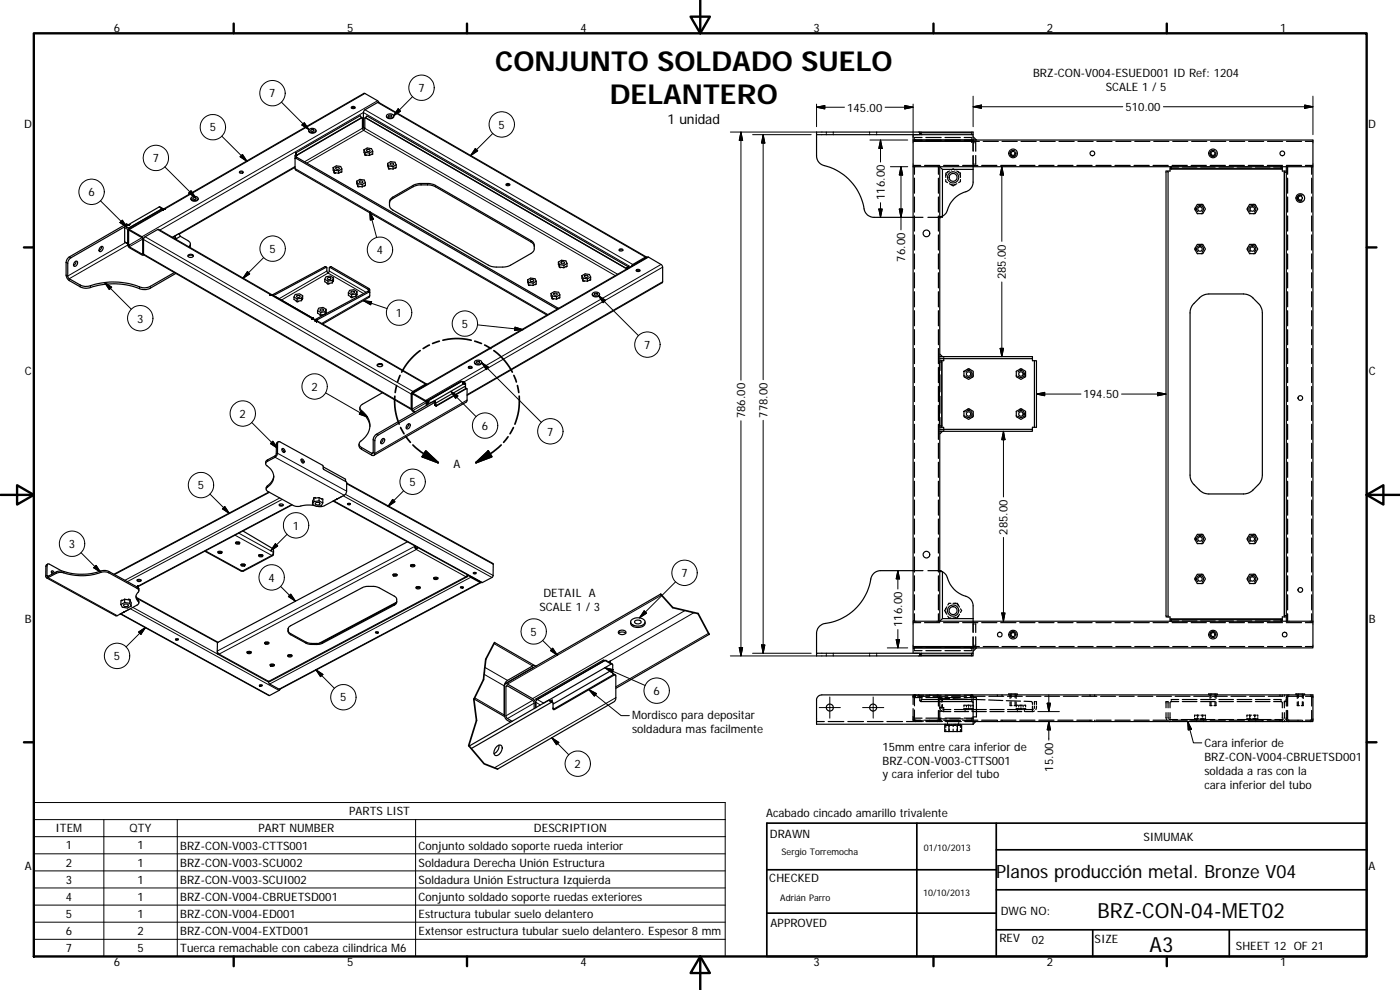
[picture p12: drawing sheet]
<svg xmlns="http://www.w3.org/2000/svg" width="420mm" height="297mm" viewBox="0 0 420 297" stroke-linecap="round" stroke-linejoin="round" font-family="sans-serif">
<defs><g id="words">
<g font-size="8.2">
<text x="148.6" y="21.2">CONJUNTO SOLDADO SUELO</text>
<text x="183" y="31.1">DELANTERO</text>
</g>
<g font-size="6.3">
<text x="329.4" y="275.4">BRZ-CON-04-MET02</text>
<text x="345" y="285.6">A3</text>
</g>
<text font-size="5.5" x="298.9" y="263.4">Planos producción metal. Bronze V04</text>
<text font-size="4.1" x="200.4" y="37.2">1 unidad</text>
<g font-size="3.5">
<text x="34.2" y="9.6">6</text>
<text x="104.2" y="9.6">5</text>
<text x="174.2" y="9.6">4</text>
<text x="244.2" y="9.6">3</text>
<text x="314.2" y="9.6">2</text>
<text x="384.2" y="9.6">1</text>
<text x="310.1" y="23">BRZ-CON-V004-ESUED001 ID Ref: 1204</text>
<text x="80.8" y="29.2">7</text>
<text x="125.6" y="27.6">7</text>
<text x="331.8" y="27.2">SCALE 1 / 5</text>
<text x="254.2" y="33.5">145.00</text>
<text x="337.7" y="33.3">510.00</text>
<text x="7.3" y="38.4">D</text>
<text x="63" y="39.5">5</text>
<text x="149.6" y="38.6">5</text>
<text x="410.6" y="38.4">D</text>
<text x="45.8" y="48.7">7</text>
<text x="26.6" y="58.9">6</text>
<text x="265.5" y="60" transform="rotate(-90 265.5 60)">116.00</text>
<text x="80.9" y="75.9">5</text>
<text x="113.1" y="76.2">4</text>
<text x="271.7" y="78.5" transform="rotate(-90 271.7 78.5)">76.00</text>
<text x="301.9" y="83.8" transform="rotate(-90 301.9 83.8)">285.00</text>
<text x="118.8" y="95.1">1</text>
<text x="41.2" y="96.8">3</text>
<text x="138.6" y="98.4">5</text>
<text x="193.4" y="104.7">7</text>
<text x="7.4" y="112.6">C</text>
<text x="410.8" y="112.6">C</text>
<text x="93.5" y="117.3">2</text>
<text x="325.2" y="119.5">194.50</text>
<text x="71.9" y="125.4">2</text>
<text x="223.6" y="125.5" transform="rotate(-90 223.6 125.5)">786.00</text>
<text x="230.3" y="125.3" transform="rotate(-90 230.3 125.3)">778.00</text>
<text x="144.6" y="129">6</text>
<text x="164.2" y="130.7">7</text>
<text x="136.1" y="140.3">A</text>
<text x="59.4" y="146.8">5</text>
<text x="122.9" y="145.8">5</text>
<text x="87.9" y="158.9">1</text>
<text x="302.4" y="160.4" transform="rotate(-90 302.4 160.4)">285.00</text>
<text x="20.7" y="164.4">3</text>
<text x="204.5" y="173.1">7</text>
<text x="80.6" y="174.5">4</text>
<text x="163.1" y="179">DETAIL A</text>
<text x="161.9" y="183.2">SCALE 1 / 3</text>
<text x="7.4" y="186.9">B</text>
<text x="159.2" y="190.7">5</text>
<text x="270.7" y="188.1" transform="rotate(-90 270.7 188.1)">116.00</text>
<text x="410.8" y="186.9">B</text>
<text x="34.2" y="198">5</text>
<text x="196.1" y="208.5">6</text>
<text x="102.1" y="210.5">5</text>
<text x="189.7" y="215.7">Mordisco para depositar</text>
<text x="189.7" y="219.9">soldadura mas facilmente</text>
<text x="264.8" y="225.2">15mm entre cara inferior de</text>
<text x="361.5" y="224.2">Cara inferior de</text>
<text x="172.5" y="230.4">2</text>
<text x="264.8" y="229.4">BRZ-CON-V003-CTTS001</text>
<text x="264.8" y="233.6">y cara inferior del tubo</text>
<text x="316" y="231.5" transform="rotate(-90 316 231.5)">15.00</text>
<text x="361.5" y="228.4">BRZ-CON-V004-CBRUETSD001</text>
<text x="361.5" y="232.6">soldada a ras con la</text>
<text x="361.5" y="236.7">cara inferior del tubo</text>
<text x="104.8" y="244.6">PARTS LIST</text>
<text x="229.9" y="245.1">Acabado cincado amarillo trivalente</text>
<text x="16.7" y="249.7">ITEM</text>
<text x="38.9" y="249.8">QTY</text>
<text x="77.6" y="249.7">PART NUMBER</text>
<text x="160.2" y="249.8">DESCRIPTION</text>
<text x="231.1" y="251.4">DRAWN</text>
<text x="19.7" y="254.9">1</text>
<text x="41.3" y="254.9">1</text>
<text x="54.1" y="254.9">BRZ-CON-V003-CTTS001</text>
<text x="125.6" y="254.9">Conjunto soldado soporte rueda interior</text>
<text x="343.2" y="252.3">SIMUMAK</text>
<text x="7.4" y="261.1">A</text>
<text x="19.7" y="260">2</text>
<text x="41.3" y="260">1</text>
<text x="54.1" y="260">BRZ-CON-V003-SCU002</text>
<text x="125.6" y="260.2">Soldadura Derecha Unión Estructura</text>
<text x="410.8" y="261.1">A</text>
<text x="19.7" y="265.2">3</text>
<text x="41.3" y="265.1">1</text>
<text x="54.1" y="265.2">BRZ-CON-V003-SCUI002</text>
<text x="125.6" y="265.3">Soldadura Unión Estructura Izquierda</text>
<text x="230.9" y="264.6">CHECKED</text>
<text x="19.7" y="270.3">4</text>
<text x="19.7" y="275.4">5</text>
<text x="41.3" y="270.3">1</text>
<text x="41.3" y="275.4">1</text>
<text x="54.1" y="270.3">BRZ-CON-V004-CBRUETSD001</text>
<text x="54.1" y="275.4">BRZ-CON-V004-ED001</text>
<text x="125.6" y="270.3">Conjunto soldado soporte ruedas exteriores</text>
<text x="125.6" y="275.4">Estructura tubular suelo delantero</text>
<text x="300.3" y="274.5">DWG NO:</text>
<text x="19.7" y="280.6">6</text>
<text x="41.3" y="280.6">2</text>
<text x="54.1" y="280.6">BRZ-CON-V004-EXTD001</text>
<text x="125.6" y="280.6">Extensor estructura tubular suelo delantero. Espesor 8 mm</text>
<text x="231.3" y="278.2">APPROVED</text>
<text x="19.7" y="285.7">7</text>
<text x="41.3" y="285.7">5</text>
<text x="54.1" y="285.7">Tuerca remachable con cabeza cilindrica M6</text>
<text x="299.9" y="282.6">REV</text>
<text x="309.7" y="283.3">02</text>
<text x="328.5" y="283">SIZE</text>
<text x="370.9" y="285.1">SHEET 12 OF 21</text>
<text x="34.2" y="289.9">6</text>
<text x="104.2" y="289.9">5</text>
<text x="174.2" y="289.9">4</text>
<text x="244.2" y="289.9">3</text>
<text x="314.2" y="289.9">2</text>
<text x="384.2" y="289.9">1</text>
</g>
<g font-size="2.7">
<text x="234.5" y="256.6">Sergio Torremocha</text>
<text x="277.3" y="255.2">01/10/2013</text>
<text x="277" y="268.7">10/10/2013</text>
<text x="234.2" y="270.2">Adrián Parro</text>
</g>
</g></defs>
<g fill="none" stroke="#000" stroke-width=".36">
<path d="M92.7 39.1a1.11 1.11 0 0 0 1.1 .9 1.11 1.11 0 0 0 1-.9M92.8 38.8a1.19 1.19 0 0 1 2 .5 1.25 1.25 0 0 1-2.1-.3zM93.3 39a.45 .45 0 0 1 .6-.2 .45 .45 0 0 1 .2 .5 .45 .45 0 0 1-.5 .1 .45 .45 0 0 1-.3-.4zM105.5 32.4l.3-.2 .7 .2M105.5 32.1a.59 .59 0 0 1 .6-.2 .59 .59 0 0 1 .4 .5 .58 .58 0 0 1-.6 .2 .58 .58 0 0 1-.4-.5zM108.4 35.2l.3 .1M108.8 38.5l-.2-3.2-19.5 11.3-.2 .7M109.1 38.3l-.3 .2M109.5 38.6l-.4-.5v-4.7l.4-.5 4.2-2.2 80.3 46.4M109.7 35.3l78.4 45.3M109.7 35.3l-.2 .1v3.2l-.4 .5-.3-.6M109.7 35.3l.4-.5 78.3 45.2"/>
<path d="M109.8 35.2l-.3 .1M113.7 30.8l-.4-.6-4.1-2.2-60.3 34.8M116 34.8a1.13 1.13 0 0 0 1.1 .8 1.13 1.13 0 0 0 1.1-.8M116.1 34.5a1.31 1.31 0 0 1 2.1 .3 1.2 1.2 0 0 1-1.2 .6 1.2 1.2 0 0 1-1-.7zM116.6 34.7a.47 .47 0 0 1 .5-.2 .47 .47 0 0 1 .4 .4 .53 .53 0 0 1-.9-.2zM248 39.6v.3M250.1 39.6v.3M261 39.6v.3M263.1 39.6v.3M276 39.6h-30.9v.8M276 39.6v.8M276 39.8l.7 .6"/>
<path d="M276 39.6h16v.8M57.3 59.6a1.13 1.13 0 0 0 1.1 .8 1.13 1.13 0 0 0 1.1-.8M57.5 59.2a1.17 1.17 0 0 1 1.9 .5 1.27 1.27 0 0 1-2.1-.2zM58 59.4a.48 .48 0 0 1 .5-.2 .48 .48 0 0 1 .3 .5 .47 .47 0 0 1-.5 .2 .47 .47 0 0 1-.3-.5zM71.9 51.5a.56 .56 0 0 1 .6-.2 .56 .56 0 0 1 .4 .5 .57 .57 0 0 1-.6 .2 .57 .57 0 0 1-.4-.5zM71.9 51.8l.5-.2 .6 .2M88.6 47.6l.1-.2 78.5 45.4M88.6 50.2l-34.8 20.1M88.6 47.4l.5-.2 78.5 45.4M88.7 45.9l19.4-11.2 .4 .6-19.4 11.2M88.7 45.9v.4M88.7 45.9l.4 .6"/>
<path d="M88.7 46.3l.4 .2M88.8 46.4l-.2 .4v3.8l.2 .4 75.4 43.5M100 50.3v.8l.3 .8M100 50.3l1-.5 1.2 .2 .4 .7M100 50.3l.3 .8 1.3 .2M100.3 51.9l1.3 .1M100.3 51.1v.8M100.9 50.3a.49 .49 0 0 1 .6-.1 .49 .49 0 0 1 .2 .5 .47 .47 0 0 1-.6 .2 .47 .47 0 0 1-.2-.6zM101.6 51.3v.7M102.6 50.7l-1 .6M102.6 50.7v.9l-1 .4M107 54.4v.7l.4 .9"/>
<path d="M107 54.4l1-.6 1.3 .2 .4 .8M107 54.4l.4 .7 1.3 .3M107.4 56l1.3 .1M107.4 55.1v.9M107.9 54.4h.1a.44 .44 0 0 1 .6-.2 .44 .44 0 0 1 .1 .6 .49 .49 0 0 1-.6 .1 .49 .49 0 0 1-.2-.5zM108.7 55.4v.7M109.2 45v.7l.4 .9M109.2 45l1-.6 1.3 .2 .4 .8M109.2 45l.4 .7 1.3 .2M109.6 46.6l1.3 .1M109.6 45.7v.9M109.7 54.8l-1 .6"/>
<path d="M109.7 54.8v.9l-1 .4M110 45l.1-.1a.48 .48 0 0 1 .6-.1 .48 .48 0 0 1 .3 .5 .55 .55 0 0 1-.6 .2 .55 .55 0 0 1-.4-.5zM110.9 45.9v.8M111.9 45.4l-1 .5M111.9 45.4v.8l-1 .5M116.3 49l.3 1.7M116.3 49l1-.5 1.2 .2 .4 .7M116.3 49l.3 .8 1.4 .2M116.6 50.7h1.4M116.6 49.8v.9M117.1 49.1a.53 .53 0 0 1 .6-.2 .53 .53 0 0 1 .4 .5 .57 .57 0 0 1-.6 .2 .57 .57 0 0 1-.4-.5zM117.4 59.6l6.9-4.2 1.6-.3h2.8l1.3 .2 29.6 17.1 .7 .9-.1 1.9-.8 .9-6.9 3.8-3.6 .2-1.6-.2-29.4-16.9-.8-.6-.2-.8v-1.3z"/>
<path d="M118 50v.7M118.9 49.4l-.9 .6M118.9 49.4v.9l-.9 .4M151.9 55.2a.57 .57 0 0 1 .6-.2 .57 .57 0 0 1 .4 .5 .57 .57 0 0 1-.6 .3 .57 .57 0 0 1-.4-.6zM151.9 55.5l.4-.1 .7 .1M245.1 40.4v6.4a3.2 3.2 0 0 0 3.1 3.1 16.4 16.4 0 0 1 11.4 13.6 3 3 0 0 0 2.7 1.7h14.7M245.1 40.4h46.5M248 40.2v.2M250.1 40.2v.2M261 40.2v.2M263.1 40.2v.2M274 42.4h.2"/>
<path d="M274 42v8M274 49.6h2.3M274 42h.4M274 40.4v1.6M274 50v136.4h8M274 50h8M274.3 42.4h19.6M274.4 42h.1M274.4 42v.4M274.4 41.8v.2h2.3M274.4 42.4h.1M274.4 42v.3h2.3"/>
<path d="M274.4 42h17.2M274.4 50v2.3M274.4 53.4v4.6M274.4 59.1v4.5M274.5 42.2l-.1 .2M274.6 42.1l-.1 .1M274.8 42l-.1 .1M276.4 40.3v-.5h15.2v.6M276.4 40.4h.1M276.7 41.3h-2.3v.2M277.5 49.6h4.5M277.9 42.3h4.6"/>
<path d="M277.9 41.3h4.6M281.6 50v2.3M281.6 53.4v4.6M281.6 59.1v4.5M282 50h104M282 50l.8 .8v14.1M282 50v61.2M282.8 50.8h9.2M283.2 49.6h4.5M283.6 42.3h4.6M283.6 41.3h4.6M283.8 52.4v.8"/>
<path d="M283.8 53.9v.6l.6 .3M284 52.3l-.2 .3M284 51.8l-.2 .4M284.4 51.6l-.2 .3M284.4 51.6l-.2 .1M284.9 55.1l.6 .3M285 51.3l-.6 .3M285.5 55.4h.3M285.5 55.4l.1 .1M286.2 55.4h.4M286.2 55.6h-.4M286.6 51l-.5-.3-.6 .3"/>
<path d="M286.6 55.4l-.2 .1M287.1 51.3l.5 .3M287.2 55.1l-.6 .3M287.6 51.6l.3 .3M287.6 51.6l.3 .1M288 52.3l.2 .3M288 51.8l.2 .4M288.2 53.9v.6l-.5 .3M288.2 52.4v.8M288.9 49.6h4.6M289.4 41.3h2.2v.2M291.2 42l.2 .1"/>
<path d="M291.5 42.2l.1 .1M291.6 42v.4l-.1-.2M291.6 42h-17.1h.2M291.6 42h-.2M291.6 41.8v.5h-2.2M291.6 42h.4M291.6 40.4h.4v1.6M292 42h102v8M292 42.8h.3M292 46.7v7.9a3.2 3.2 0 0 1-2.8 3.1 8.7 8.7 0 0 0-5.2 6.1l-1.2 1.1M292 41l1 1h-1M292 49.2h.3"/>
<path d="M292 42v3.4M292.6 42.8h.2v2.6M292.8 46.7v2.5h-.2M294.6 49.6h4.6M295.1 42.4h4.5M300.3 49.6h4.6M300.7 42.4h4.6M303.3 45.6a.9 .9 0 0 0 .7 1.3 .9 .9 0 0 0 .8-1.3M304.5 45.2a.9 .9 0 0 0-1.4 .8 .9 .9 0 0 0 1.4 .8M306 49.6h4.6M306.4 42.4h4.6M311.8 49.6h4.5"/>
<path d="M312.1 42.4h4.6M317.5 49.6h4.5M317.8 42.4h4.6M323.2 49.6h4.6M323.5 42.4h4.6M328.9 49.6h4.6M329.2 42.4h4.5M334.6 49.6h4.6M334.9 42.4h4.5M340.3 49.6h4.6M340.6 42.4h4.5M346 49.6h4.6"/>
<path d="M346.3 42.4h4.5M349.9 51.3h.7v133.8h-.7zM351.1 50.7a.43 .43 0 0 1 .1 .6 .43 .43 0 0 1-.6 0M351.5 50v.6h33v-.6M351.8 49.6h4.5M351.9 42.4h4.6M353.7 50.1h-2.6v.6h33.7v-.6h-2.6M354.8 50.1h4.4M357.5 49.6h4.5M357.6 42.4h4.6M360.3 50.1h4.4M363.2 49.6h4.6"/>
<path d="M363.3 45.6a.89 .89 0 0 0 .7 1.3 .89 .89 0 0 0 .8-1.3M363.3 42.4h4.6M364.5 45.2a.89 .89 0 0 0-1.4 .8 .89 .89 0 0 0 1.4 .8M365.8 50.1h4.4M368.9 49.6h4.6M369 42.4h4.6M371.3 50.1h4.4M374.6 49.6h4.6M374.7 42.4h4.6M376.8 50.1h4.4M380.3 49.6h4.6M380.4 42.4h4.5"/>
<path d="M384.8 50.7a.43 .43 0 0 0 0 .6 .43 .43 0 0 0 .7 0M385.5 51.7h.5M385.5 51.7v133M386 49.6h4.6M386 50v136.4M386 50h8v136.4M386 51.3h-.5v.4M386.1 42.4h4.5M386.4 50v2.3M386.4 53.4v4.6M386.4 59.1v4.5M390.7 58.7a.9 .9 0 0 0-1.4 .7 .9 .9 0 0 0 1.4 .8"/>
<path d="M391.8 49.6h2.2M391.8 42.4h2.2M393.6 50v2.3M393.6 53.4v4.6M393.6 59.1v4.5M22.5 78.5a.49 .49 0 0 1 .7 0 .49 .49 0 0 1 0 .7 .67 .67 0 0 1-.4 .6 .67 .67 0 0 1-.7-.1zM22.8 78.4l-.2 .7-.5 .6M30.2 74.1a.53 .53 0 0 1 .8 .1 .53 .53 0 0 1-.2 .8 .58 .58 0 0 1-.9 .5 .58 .58 0 0 1 0-1zM30.5 73.9a1.31 1.31 0 0 1-.8 1.3M37.6 67.9l-.2 .3v4.4l1 .6M38.3 73.2l.1 .1M38.4 67.4l-.5-.2-17.1 9.9a2 2 0 0 0-1 1.6v3.8l.3 1 .7 .7 3.3 1.8a4.2 4.2 0 0 0 3.8 0 23 23 0 0 1 14.9 .9l2-.3 8-4.6"/>
<path d="M38.6 68.5l-.2 .2v4.4M38.6 68.5l.2 .2M38.6 68.5l.1 .2M38.7 69.1l4.1 2.4v4.7l-4.1-2.3zM38.8 68.7l-.3 .1M43.1 71.9l-.5-.9-3.8-2.1h-.4l.1 5.1 4.2 2.6 .4-.4M43.1 76.2l.1 .3 80.3 46.4M43.1 71.9l.4-.9 4.1-2.2 80.4 46.4M43.1 71.9v4.3M43.1 76.4l-.2 .1M48.7 62.6l.2 .2M48.7 62.6l-10.1 5.9"/>
<path d="M48.9 62.6l-1-.6-27 15.7-.5 1.1v4.3l.4 .5 3.3 1.9a4.8 4.8 0 0 0 4.5-.2 23.2 23.2 0 0 1 14.2 1h1.4l.9-.4 7.2-4.1M48.9 62.7h.3M48.9 62.8l-10.1 5.9M54.1 70.9l2.3 1.3a1.05 1.05 0 0 1 .7 .8 1.05 1.05 0 0 1-.4 1.1M54.1 70.9l-1.4 .9M54.1 70.9l-.4-.8-2 1.1M56.4 76.9a1.12 1.12 0 0 1 1.6 0M56.5 76.5a.94 .94 0 0 1 1.5 .4 .91 .91 0 0 1-.9 .4 .91 .91 0 0 1-.7-.7zM57.1 73.2l-.1 1M116.9 60.9l.2-.7 .8-.6 6.4-3.7 1.6-.4h2.8l1.3 .2 29.4 16.9 .7 .6 .2 .8M167.6 78.6v.8l.3 .9M167.6 78.6l.9-.5 1.3 .2 .4 .7"/>
<path d="M167.6 78.6l.3 .8 1.3 .2M167.9 79.4v.9M168.4 78.7l.1-.1a.47 .47 0 0 1 .6-.1 .47 .47 0 0 1 .2 .5 .53 .53 0 0 1-.6 .2 .53 .53 0 0 1-.3-.5zM169.2 79.6v.7M170.2 79l-1 .6M170.2 79v.9l-1 .4M185.8 75.1l.6-.2 .5 .2M186 74.7a.58 .58 0 0 1 .6-.1 .58 .58 0 0 1 .3 .6 .58 .58 0 0 1-.6 .2 .58 .58 0 0 1-.4-.6zM188.4 80l-.3 .6M188.4 80v.4M193.8 77.4l-4 2.4M194.1 77.2h-.4l-3.8 2.2-.4 .5"/>
<path d="M274.4 64.8v4.5M274.4 70.5v4.5M274.4 76.2v4.5M281.6 64.8v4.5M281.6 70.5v4.5M281.6 76.2v4.5M281.7 65.2h-3.2M282 65.2h.1M282 65.2l.8-.3zM282 65.2h-.1M282.1 65.2h-.1M282.1 65.2h.1"/>
<path d="M282.2 65.1h.1M282.7 64.9l-.5 .2M282.8 64.9h.1M358.7 62.4v.2M358.7 62.8v.3M358.7 74.3v.3M358.7 74.8v.3M359.3 73.3h1.7l.8 1.4-.8 1.4h-1.7l-.8-1.4zM359.3 61.3h1.7l.8 1.4-.8 1.4h-1.7l-.8-1.4zM359.5 75.6a1.05 1.05 0 0 1-.1-1.6 1.05 1.05 0 0 1 1.5 0 1.05 1.05 0 0 1-.1 1.6M359.5 63.6a1.05 1.05 0 0 1-.1-1.6 1.05 1.05 0 0 1 1.5 0 1.05 1.05 0 0 1-.1 1.6M360.5 73.3l.2 .1"/>
<path d="M360.5 61.3l.2 .1M360.7 76l-.2 .1M360.7 64l-.2 .1M361 73.6l.2 .1M361 61.6l.2 .1M361.2 75.8l-.2 .1M361.2 63.8l-.2 .1M374.4 74.3v.3M374.4 74.8v.3M374.4 62.4v.2M374.4 62.8v.3M375 61.3h1.6l.9 1.4-.9 1.4h-1.6l-.8-1.4z"/>
<path d="M375 73.3h1.6l.9 1.4-.9 1.4h-1.6l-.8-1.4zM375.2 75.6a1.05 1.05 0 0 1-.1-1.6 1.05 1.05 0 0 1 1.5 0 1.05 1.05 0 0 1-.1 1.6M375.2 63.6a1.05 1.05 0 0 1-.1-1.6 1.05 1.05 0 0 1 1.5 0 1.05 1.05 0 0 1-.1 1.6M376.2 73.3l.3 .1M376.2 61.3l.3 .1M376.5 76l-.3 .1M376.5 64l-.3 .1M376.6 73.6l.3 .1M376.6 61.6l.3 .1M376.9 75.8l-.3 .1M376.9 63.8l-.3 .1M386.4 64.8v4.5"/>
<path d="M386.4 70.5v4.5M386.4 76.2v4.5M393.6 64.8v4.5M393.6 70.5v4.5M393.6 76.2v4.5M82.4 88.9l.2 .1M88.2 89.1l.4-.7 1.3-.2 .9 .5-.3 .8M88.2 89.1v.8l1 .7M88.2 89.1l1 .6M89 88.8a.48 .48 0 0 1 .6-.2 .48 .48 0 0 1 .3 .6 .54 .54 0 0 1-.6 .1 .54 .54 0 0 1-.3-.5zM89.2 89.7v.9M90.5 89.5l-1.3 .2"/>
<path d="M90.5 89.5v.7M90.5 90.2l-1.3 .4M90.7 89.7v.1M90.7 89.8l-.2 .4M90.8 88.7l-.1 1.1M93.7 95.4l.3 .1M93.9 95.5h.1M94 95.5l.1 .2M95.3 93.2l.3-.7 1.4-.3 .9 .6-.4 .7M95.3 93.2v.8l1 .6M95.3 93.2l1 .5M96.1 92.9a.53 .53 0 0 1 .6-.2 .53 .53 0 0 1 .4 .5 .55 .55 0 0 1-.6 .1 .55 .55 0 0 1-.4-.4z"/>
<path d="M96.3 93.7v.9M97.5 83.8v.7l.9 .7M97.5 83.8l.9 .5M97.5 83.8l.3-.8 1.3-.2 1 .6-.4 .7M97.5 93.5l-1.2 .2M97.5 93.5v.8M97.5 94.3l-1.2 .3M97.8 93.8v.1M97.8 93.9l-.3 .4M97.9 92.8l-.1 1.1M98 80.2l-.5-.2-16 8.4M98.4 83.4a.46 .46 0 0 1 .6-.2 .46 .46 0 0 1 .2 .6 .47 .47 0 0 1-.6 .1 .47 .47 0 0 1-.2-.5z"/>
<path d="M98.4 84.3v.9M98.9 80.2l.5-.2 11.3 6.6 .3 .4v1.8l-.2 .4-14 8M99.7 84.9l-1.3 .3M99.7 84.1l-1.3 .2M99.7 84.1v.8M100 84.4v.1M100 84.5l-.3 .4M100.1 83.4l-.1 1.1M104.6 87.9v.7l.9 .7M104.6 87.9l.9 .5M104.6 87.9l.3-.8 1.3-.2 1 .6-.4 .7M105.4 87.4a.46 .46 0 0 1 .7-.1 .46 .46 0 0 1 .1 .6 .46 .46 0 0 1-.6 .1 .46 .46 0 0 1-.2-.6z"/>
<path d="M105.5 88.4v.9M106.8 88.9l-1.3 .4M106.8 88.2l-1.3 .2M106.8 88.2v.7M107 88.5h.1M107.1 88.5l-.3 .4M107.2 87.5l-.1 1M110.6 87.4l-.2-.6-11.4-6.6-.2 1.2-.3 .5-.4-.6-.1-1.1-15.9 8.5M110.9 87.6l-.5-.2-15.9 8.5M111 87.8l-.3-.2-15.8 8.5 .1 .1M158.3 84l.4 1.6M158.3 84l1-.6 1.3 .2 .3 .8"/>
<path d="M158.3 84l.4 .7 1.3 .2M158.7 85.6l1.3 .1M158.7 84.7v.9M159.2 83.9a.5 .5 0 0 1 .6-.1 .5 .5 0 0 1 .3 .6 .48 .48 0 0 1-.7 .2 .48 .48 0 0 1-.2-.7zM160 84.9v.8M160.9 84.4l-.9 .5M160.9 84.4v.9l-.9 .4M165.4 88.1v.7l.3 .9M165.4 88.1l1-.6 1.2 .2 .4 .8M165.4 88.1l.3 .7 1.3 .2M165.7 89.7l1.3 .1M165.7 88.8v.9"/>
<path d="M166.2 88.1a.5 .5 0 0 1 .6-.2 .5 .5 0 0 1 .3 .5 .53 .53 0 0 1-.5 .2 .53 .53 0 0 1-.4-.5zM167 89v.8M167.9 80.3h1.3M168 88.5l-1 .5M168 88.5v.8l-1 .5M174.6 82.7v.8l.4 .8M174.6 82.7l1-.5 1.3 .2 .4 .7M174.6 82.7l.4 .8 1.3 .2M175 84.3l1.3 .1M175 83.5v.8M175.5 82.7a.49 .49 0 0 1 .6-.1 .49 .49 0 0 1 .3 .5 .47 .47 0 0 1-.6 .2 .47 .47 0 0 1-.3-.6zM176.3 83.7v.7"/>
<path d="M177.3 83.1l-1 .6M177.3 83.1v.9l-1 .4M177.8 88.3a1.12 1.12 0 0 0 1 .8 1.12 1.12 0 0 0 1.1-.8M177.9 87.9a1.15 1.15 0 0 1 2 .5 1.23 1.23 0 0 1-2.1-.2zM178.4 88.1a.46 .46 0 0 1 .5-.1 .46 .46 0 0 1 .3 .4 .45 .45 0 0 1-.5 .2 .45 .45 0 0 1-.3-.5zM188.1 80.6l.1 .1M188.4 80.4l.1 .1M188.4 80.4l-.3 .2M191 81a.56 .56 0 0 1 .6-.2 .56 .56 0 0 1 .4 .5 .58 .58 0 0 1-.6 .2 .58 .58 0 0 1-.4-.5zM191 81.3l.5-.2 .5 .2M274.4 81.8v4.6M274.4 87.5v4.6"/>
<path d="M274.4 93.2v4.6M274.4 98.9v4.5M281.6 81.8v4.6M281.6 87.5v4.6M281.6 93.2v4.6M281.6 98.9v4.5M360 89.4l1.5-1 1.3-.2 11.3 .1 1.2 .5 .7 .6 2 2 .7 1.6 .2 49.6-.3 1.3-.6 1.2-2.3 2.2-1.6 .8-11.3 .1-1.3-.2-1.2-.7-2.3-2.2-.8-1.7v-50l.5-1.7zM386.4 81.8v4.6M386.4 87.5v4.6M386.4 93.2v4.6M386.4 98.9v4.5M393.6 81.8v4.6"/>
<path d="M393.6 87.5v4.6M393.6 93.2v4.6M393.6 98.9v4.5M113.2 109.7a1.08 1.08 0 0 1 1.6 0M113.3 109.3a.78 .78 0 0 1 .9-.3 .78 .78 0 0 1 .5 .8 .78 .78 0 0 1-.9 .3 .78 .78 0 0 1-.5-.8zM123.5 118.3v4.5l.3 .5 .6 .4M123.5 118.3v4.3M123.5 118.3l.3-.4 3.9 2.3 .5 .8M123.6 118l70.7-40.9 4.3 2.4 .3 .7-.2 4.6-58.5 33.8M127.8 115.5l-4 2.4M128.3 115.3h-.6l-3.8 2.2-.4 .8M138.5 114.4l1.1 .6"/>
<path d="M138.5 114.4h-.2l-10.1 5.8 .1 .2M138.5 114.4l-10.1 5.9M139.1 114.7l.3-.2v.3M140.1 116.6l-.4-.2-.1-1.4-26.6 15.3a2.03 2.03 0 0 0-1 1.7l-.1 4.1-3.4-1.8a1.03 1.03 0 0 1-.7-.9 1.03 1.03 0 0 1 .5-1 5.4 5.4 0 0 0 0-9.4 1 1 0 0 1 .4-1.7l6.1-3.5M140.6 110.4l.4-.2 .6 .2M140.6 110.1a.52 .52 0 0 1 .7-.3 .52 .52 0 0 1 .3 .7 .58 .58 0 0 1-.6 .1 .58 .58 0 0 1-.4-.5zM142.4 108.7a1.13 1.13 0 0 0 1.1 .8 1.13 1.13 0 0 0 1.1-.8M142.6 108.3a1.15 1.15 0 0 1 1.9 .5 1.28 1.28 0 0 1-2.1-.2zM143.1 108.5a.45 .45 0 0 1 .5-.2 .45 .45 0 0 1 .3 .5 .45 .45 0 0 1-.6 .2 .45 .45 0 0 1-.2-.5zM274.4 104.6v4.5M274.4 110.3v4.5M274.4 116v4.5"/>
<path d="M281.6 104.6v4.5M281.6 110.3v4.5M281.6 116v4.5M282 107h27.8v.6h-27.8M282 106.2l.8 .8M282 112.5v5.1M282 118.9v5.1M282 108.2h.6v.4M282.6 108.6h-.7v19.2h.7M282.6 108.6v19.2M283.2 107.4v.2a.42 .42 0 0 1 0 .6 .42 .42 0 0 1-.6 0M283.2 107v.2"/>
<path d="M289.3 112.6l.1 .2M289.3 111.4l1.4-.8 1.4 .8v1.6l-1.4 .8-1.4-.8zM289.5 113l.2 .2M289.8 111.6a1.06 1.06 0 0 1 1.6-.2 1.06 1.06 0 0 1 0 1.6 1.06 1.06 0 0 1-1.6-.2M290.3 110.8h.3M290.8 110.8h.3M291.8 113v.2M292.1 112.6l-.1 .2M305 112.6l.1 .2M305 111.4l1.4-.8 1.4 .8v1.6l-1.4 .8-1.4-.8zM305.2 113l.2 .2M305.6 111.6a1.04 1.04 0 0 1 1.5-.2 1.04 1.04 0 0 1 0 1.6 1.04 1.04 0 0 1-1.5-.2"/>
<path d="M306 110.8h.3M306.5 110.8h.3M307.5 113l-.1 .2M307.8 112.6l-.1 .2M309.8 107.6a.43 .43 0 0 0 0 .6 .43 .43 0 0 0 .6 0M310.4 108.2h.7v20h-.7zM386.4 104.6v4.5M386.4 110.3v4.5M386.4 116v4.5M393.6 104.6v4.5M393.6 110.3v4.5M393.6 116v4.5"/>
<path d="M83.6 132.5l-.6 .6-.2 3.5-2.7 1.5-.3 .3-.1 .7M84.6 134.7l.5 .6v.5M84.6 134.7a.62 .62 0 0 1 .8 .3 .62 .62 0 0 1-.2 .8 .88 .88 0 0 1-.6-1.1zM90.3 137.9l.5 .5 .1 .5M90.5 137.7a.67 .67 0 0 1 .7 .4 .67 .67 0 0 1-.2 .8 .84 .84 0 0 1-.5-1.2zM108 122.3l.3 1.3a6.3 6.3 0 0 1 2.7 4.4M114.7 131.7a.48 .48 0 0 1 .7 0 .48 .48 0 0 1 0 .7 .66 .66 0 0 1-.4 .6 .66 .66 0 0 1-.8-.1zM115 131.6a1.31 1.31 0 0 1-.8 1.3M122.3 127.3a.5 .5 0 0 1 .8 0 .5 .5 0 0 1 0 .7 .66 .66 0 0 1-.5 .6 .66 .66 0 0 1-.7-.2l.1-.5zM122.6 127.1l-.1 .8-.6 .5M127.9 121.7l-.2-1.3-3.9-2.1-.1 4.4 .2 .5 .7 .4M128.2 120.2l.2 .1"/>
<path d="M128.4 120.3l-.2 .3v.9M130 120.4l.7 .3M130.4 120.5l.3-.1v.3M130.8 121.7l-.2-1-17.3 10-.8 1.3v4a.59 .59 0 0 1-.3 .6 .59 .59 0 0 1-.7 0l-3.4-2.1-.4-1.3M130.8 121.7l.2 .1 8.9-5.2 .3 .1v3.5l-.3 .5-27.7 15.9M130.8 121.5l.1 .2M130.8 121.7h.1M130.8 121l8.7-5 .3 .6-8.9 5.1M274.4 121.6v4.6M274.4 127.3v4.5M274.4 133v4.5M274.4 138.7v4.5"/>
<path d="M281.6 121.6v4.6M281.6 127.3v4.5M281.6 133v4.5M281.6 138.7v4.5M282 125.2v61.2M282 128.8h27.8M282.6 128.2a.42 .42 0 0 1 .6 0 .42 .42 0 0 1 0 .6v.2M282.6 127.8v.4h-.6M282.8 129.4l-.8 .8M283.2 129.2v.2M289.3 124.6l.1 .2M289.3 123.4l1.4-.8 1.4 .8v1.6l-1.4 .8-1.4-.8z"/>
<path d="M289.5 125l.2 .2M289.8 123.6a1.06 1.06 0 0 1 1.6-.2 1.06 1.06 0 0 1 0 1.6 1.06 1.06 0 0 1-1.6-.2M290.3 122.8h.3M290.8 122.8h.3M291.8 125v.2M292.1 124.6l-.1 .2M305 124.6l.1 .2M305 123.4l1.4-.8 1.4 .8v1.6l-1.4 .8-1.4-.8zM305.2 125l.2 .2M305.6 123.6a1.05 1.05 0 0 1 1.5-.2 1.05 1.05 0 0 1 0 1.6 1.05 1.05 0 0 1-1.5-.2M306 122.8h.3M306.5 122.8h.3"/>
<path d="M307.5 125l-.1 .2M307.8 124.6l-.1 .2M309.8 128.8v.6h-27.8M310.4 128.2a.43 .43 0 0 0-.6 0 .43 .43 0 0 0 0 .6M386.4 121.6v4.6M386.4 127.3v4.5M386.4 133v4.5M386.4 138.7v4.5M393.6 121.6v4.6M393.6 127.3v4.5M393.6 133v4.5M393.6 138.7v4.5"/>
<path d="M72.9 159.3l9.1 5.4 .1 1.7-.6 .2 .6-.9M80.7 147.6l-46.5 24.7M82.2 142.9a5.6 5.6 0 0 1-2.3 3.3v.6M83.8 151.4l.5 .3 .7-.3M83.8 151.4a.67 .67 0 0 1 1.2 .3h-.1a.6 .6 0 0 1-.7 .2 .6 .6 0 0 1-.4-.5zM87.7 151.5l-46.5 24.6M94.2 149.4v1.1M94.2 149.4l-.4 .9v1M94.5 151.7l-2.4-.2-2.4 .5-1.2-.2-8.1-4.3a.7 .7 0 0 1-.5-.6 .7 .7 0 0 1 .4-.7 3.6 3.6 0 0 0 1.9-3.3 3.6 3.6 0 0 0-2.1-3.2 .72 .72 0 0 1-.4-.7 .72 .72 0 0 1 .6-.6l2.3-1.2 .5-.6 .2-3.7 .6-.4 12.9 7.1 .3 1.2 6.8 3.8 .1 3-.5 .9-6.4 3.3-.8 .2-1.1-.1M94.6 151l.2-.1a.75 .75 0 0 1 1.2 .4 .8 .8 0 0 1-1.4-.3zM95.7 150.3l1.2 .6M95.7 150.3l-1.5 .2-.4 .8"/>
<path d="M95.8 149.3l-.1 1M95.8 149.3l1.1 .5v1.1M95.8 149.3l-1.6 .1M96.9 150.9l-.5 .8-1.5 .2-1.1-.6M97 140.1l6.5 3.6 .2 .7M104 144.9l43.9 24.2v3.9l-3.3 1.8-44.6-24.5M104.3 151.1h.8M104.3 151.1a.41 .41 0 0 1 .5-.1 .41 .41 0 0 1 .3 .4 .45 .45 0 0 1-.8-.3zM274.4 144.4v4.5M274.4 150v4.6M274.4 155.7v4.6M281.6 144.4v4.5"/>
<path d="M281.6 150v4.6M281.6 155.7v4.6M386.4 144.4v4.5M386.4 150v4.6M386.4 155.7v4.6M393.6 144.4v4.5M393.6 150v4.6M393.6 155.7v4.6M14.4 169.2l-.6 .6 .1 3.5 .4 .1 2.8-1.5a4.5 4.5 0 0 1 3.4 .4 19.2 19.2 0 0 0 10.6-.7l1.6 .3 8.4 4.6a.78 .78 0 0 1 .6 .7 .78 .78 0 0 1-.5 .8 1.85 1.85 0 0 0 .4 2.7v.5l-.5 .4-6.2 3.2-20.9-11.4M15.4 171.5l.5 .6M16.3 171.9a.49 .49 0 0 0-.3-.5 .49 .49 0 0 0-.6 .2l.3 .7M18.6 171.3l-3.9-2.1-.4 .1-.2 3.6 3-1.4a4.5 4.5 0 0 1 3.4 .4 19.3 19.3 0 0 0 10.7-.7l1.2 .1 8.7 4.8 .6 .6v.5"/>
<path d="M37.4 179.8v1M37.4 179.8l1.6 .1M37.4 179.8l-1.1 .4v1.2M39 179.9l-.1 1.1M39 179.9l.4 1v1M40.8 178.8l.8 1.5 .1 .6M40.9 179.3l24.5 13.4M41.2 174l.5 .3 .6-.2M41.2 174l.3-.1a.5 .5 0 0 1 .5-.1 .5 .5 0 0 1 .3 .6 .62 .62 0 0 1-.7 .1 .62 .62 0 0 1-.4-.5zM41.4 176l.2 .5-.2-.5M61.5 165.4l10.9 6h.7l8.8-4.7M65.4 165.6l.1-.1a.61 .61 0 0 1 .7-.2 .61 .61 0 0 1 .4 .6l-.3 .2a.59 .59 0 0 1-.9-.5z"/>
<path d="M65.4 165.6l.6 .2 .6-.2M65.6 165.4l.4 .3 .4-.2M70.7 162.8l.5 .2 .7-.2M70.8 162.7a.62 .62 0 0 1 .7-.2 .62 .62 0 0 1 .4 .6l-.1 .1a.57 .57 0 0 1-.7 .2 .57 .57 0 0 1-.3-.7zM70.9 162.6l.4 .2 .4-.2M72.4 169.4l.5 .2 .6-.2M72.4 169.3a.62 .62 0 0 1 .7-.2 .62 .62 0 0 1 .4 .6l-.1 .1a.56 .56 0 0 1-.7 .2 .56 .56 0 0 1-.3-.7zM72.5 169.2l.5 .3 .4-.2M77.6 166.6l.1-.1a.62 .62 0 0 1 .7-.2 .62 .62 0 0 1 .4 .6l-.1 .1a.73 .73 0 0 1-1.1-.4zM77.6 166.6l.6 .2 .7-.2M77.8 166.4l.5 .2 .4-.1M82.1 165.5h.1"/>
<path d="M118 172.4l.5 .2 .6-.2M118 172.3a.62 .62 0 0 1 .7-.2 .62 .62 0 0 1 .4 .6l-.1 .1a.55 .55 0 0 1-.7 .2 .55 .55 0 0 1-.3-.7zM118.1 172.3l.4 .2 .5-.2M122.3 162.6l-56.9 30.1M123.2 169.6l.1-.1a.62 .62 0 0 1 .7-.2 .62 .62 0 0 1 .4 .6l-.1 .1a.65 .65 0 0 1-1.1-.4zM123.3 169.6l.6 .2 .5-.2M123.5 169.4l.4 .2 .4-.1M124.4 163.7l.1 .6 .4 .6v-.4M124.7 163.9l.2 .6M124.9 176.2a.66 .66 0 0 1 .7-.2 .66 .66 0 0 1 .5 .6h-.2a.65 .65 0 0 1-1-.4zM124.9 176.2l.6 .2 .6-.2M125.1 176.1l.4 .2 .4-.2"/>
<path d="M125.2 164.1l-.3 .4M125.4 164.3l-.5 .6M130.2 173.4l.1-.1a.6 .6 0 0 1 .7-.2 .6 .6 0 0 1 .3 .6l-.1 .1a.64 .64 0 0 1-1-.4zM130.2 173.4l.6 .2 .6-.2M130.4 173.2l.4 .2 .4-.1M138.2 176.1h.8M138.2 176.1a.38 .38 0 0 1 .5-.1 .38 .38 0 0 1 .2 .4 .39 .39 0 0 1-.4 .1 .39 .39 0 0 1-.3-.4zM140.2 173.1l-59.3 31.4h-.6l-14.9-8.2M140.3 172.5l-.5 .5h.5v-.5M141 172.8l.3 .4 2.9 1.6 .2-.1M141.2 172.9l3 1.7M142.1 171.9h.8"/>
<path d="M142.1 171.9a.41 .41 0 0 1 .5-.2 .41 .41 0 0 1 .2 .4 .43 .43 0 0 1-.4 .1 .43 .43 0 0 1-.3-.3zM144.3 174.8l-60.4 32-3.1-1.7-.2-.6M198.3 178.2l-46.7 27M274.4 161.4v4.5M274.4 167.1v4.5M274.4 172.8v4.5M274.4 178.5v4.5M277 171.2h-12.7a3.2 3.2 0 0 0-3.1 3.5 16.3 16.3 0 0 1-14.3 12.6 3.1 3.1 0 0 0-1.8 2.7v6M278.5 171.2h3.2M281.6 161.4v4.5M281.6 167.1v4.5M281.6 172.8v4.5"/>
<path d="M281.6 178.5v4.5M281.9 171.2l.1 .1M282.1 171.3h.1M282 171.3l.8 .2zM282 171.3h.1M282.2 171.3h.1M282.2 171.3l.6 .2M282.8 171.5h.1M282.8 171.5a4.2 4.2 0 0 1 2 3.2 8.7 8.7 0 0 0 5.8 4.5 2.98 2.98 0 0 1 1.4 2.6v8M282.8 171.5v14.1M358.7 161.4v.2M358.7 161.8v.3"/>
<path d="M358.7 173.4v.2M358.7 173.8v.3M359.3 172.3h1.7l.8 1.4-.8 1.4h-1.7l-.8-1.4zM359.3 160.3h1.7l.8 1.4-.8 1.4h-1.7l-.8-1.4zM359.5 174.6a1.05 1.05 0 0 1-.1-1.6 1.05 1.05 0 0 1 1.5 0 1.05 1.05 0 0 1-.1 1.6M359.5 162.6a1.04 1.04 0 0 1-.1-1.6 1.04 1.04 0 0 1 1.5 0 1.04 1.04 0 0 1-.1 1.6M360.5 172.3l.2 .1M360.5 160.3l.2 .1M360.7 175l-.2 .1M360.7 163l-.2 .1M361 172.6l.2 .1M361 160.5l.2 .2"/>
<path d="M361.2 174.8l-.2 .1M361.2 162.8l-.2 .1M374.4 161.4v.2M374.4 161.8v.3M374.4 173.4v.2M374.4 173.8v.3M375 172.3h1.6l.9 1.4-.9 1.4h-1.6l-.8-1.4zM375 160.3h1.6l.9 1.4-.9 1.4h-1.6l-.8-1.4zM375.2 174.6a1.05 1.05 0 0 1-.1-1.6 1.05 1.05 0 0 1 1.5 0 1.05 1.05 0 0 1-.1 1.6M375.2 162.6a1.04 1.04 0 0 1-.1-1.6 1.04 1.04 0 0 1 1.5 0 1.04 1.04 0 0 1-.1 1.6M376.2 172.3l.3 .1M376.2 160.3l.3 .1"/>
<path d="M376.5 175l-.3 .1M376.5 163l-.3 .1M376.6 172.6l.3 .1M376.6 160.5l.3 .2M376.9 174.8l-.3 .1M376.9 162.8l-.3 .1M386.4 161.4v4.5M386.4 167.1v4.5M386.4 172.8v4.5M386.4 178.5v4.5M393.6 161.4v4.5M393.6 167.1v4.5"/>
<path d="M393.6 172.8v4.5M393.6 178.5v4.5M36.1 184.2l44.6 24.5 3-1.5 .4-.4M36.3 181.4l.4 .8 1.5 .2 1.2-.5M37.2 181.4l.1-.1a.69 .69 0 0 1 .7-.1 .69 .69 0 0 1 .5 .6 .75 .75 0 0 1-.8 .2 .75 .75 0 0 1-.5-.6zM37.4 180.8l1.5 .2 .5 .9M37.4 180.8l-1.1 .6M38.7 182.8l-2.8 1.5M52.7 191.8h.8M52.8 191.7a.42 .42 0 0 1 .4-.1 .42 .42 0 0 1 .3 .4h-.1a.36 .36 0 0 1-.5 .1 .36 .36 0 0 1-.1-.4zM65.4 192.7l-.2 2.6 .6 1-.5-.1-.1-.7M74.2 195.6a.66 .66 0 0 1 .7-.2 .66 .66 0 0 1 .4 .6 .68 .68 0 0 1-.7 .2 .68 .68 0 0 1-.4-.6z"/>
<path d="M74.2 195.6l.6 .2 .5-.2M74.3 195.5l.3 .2 .6-.2M79.5 192.8l.6 .2 .6-.2-.6 .2zM79.6 192.7a.62 .62 0 0 1 .7-.1 .62 .62 0 0 1 .3 .6h-.1a.55 .55 0 0 1-.7 .2 .55 .55 0 0 1-.2-.7zM79.7 192.7l.4 .2 .4-.2M81.1 199.4a.67 .67 0 0 1 .7-.2 .67 .67 0 0 1 .5 .6 .7 .7 0 0 1-1.2-.4zM81.1 199.4l.4 .2 .8-.2M81.3 199.3l.2 .2 .6-.2M86.4 196.6a.64 .64 0 0 1 .7-.2 .64 .64 0 0 1 .5 .6 .7 .7 0 0 1-1.2-.4zM86.4 196.6l.6 .2 .6-.2-.6 .2zM86.5 188.6v1.1l.5 .6 5 2.8 1.2 .3 2.8-.1 22.3-11.7 .7-.6 .1-1.3-.7-.8-4.9-2.7-1.5-.3-2.7 .2-22.1 11.6-.5 .5-.2 .5M86.6 196.5l.3 .2 .5-.2"/>
<path d="M112.7 189.7l.1-.1a.38 .38 0 0 1 .4-.1 .38 .38 0 0 1 .2 .4h-.6zM112.7 189.7h.8M118.9 180.7l-23.1 12.3M119.1 180.4l-.7 .9-22.1 11.6-2.7 .2-1.8-.4-4.8-2.7-.5-.8M148.4 192.8l12.1 6.9M160.7 200l-.3-.3-.6 .1-7.5 4.4a2.11 2.11 0 0 0-.9 1.6v8.7M161 199.8l-.3 .1M181.5 198.2l.4-.1 1.9 1.1M181.5 198.2l-20.2 11.7M181.5 198.2l-.4-.1-20.3 11.6 .2 .4M182.7 198.6l.5-.3v.6M185.6 190l1-.4 .7 .1 .5 .3"/>
<path d="M185.7 189.4a1.38 1.38 0 0 1 2.2 .4 1.31 1.31 0 0 1-2.3-.1zM189.3 186.6a1.93 1.93 0 0 0 2.7 1.6 1.53 1.53 0 0 0 1.6-1.6M189.4 186.1a2.79 2.79 0 0 1 4.2 .4 2 2 0 0 1-2.8 1.3 1.26 1.26 0 0 1-1.4-1.7zM190.6 186.2l.2-.1a.96 .96 0 0 1 1.6 .8 1.15 1.15 0 0 1-2-.4zM212.8 190.3l-28 16.2M248 196v.3M248 196.5v.3M250.1 196v.3M250.1 196.5v.3M261 196v.3M261 196.5v.3M263.1 196v.3"/>
<path d="M263.1 196.5v.3M274 194h.2M274 186.4v8M274 186.8h2.3M274.3 194h.1M274.4 194.2h2.3M274.4 194.4v.3M274.4 194.9v.3h2.3M274.4 194.4h-.4v1.6M274.4 194.4h17.2h-.2M274.4 194.4h17.2M274.4 184.1v2.3"/>
<path d="M277.5 186.8h4.5M277.9 194.2h4.6M277.9 195.2h4.6M281.6 184.1v2.3M282 186.4h104M283.2 186.8h4.5M283.6 194.2h4.6M283.6 195.2h4.6M283.6 183v.4M283.7 183.6l.1 .2M283.8 182.6v.4M283.8 183.4v.4"/>
<path d="M283.8 183.8l.4 .5M283.8 182.6l-.1 .2M284.2 182.1l-.4 .5M284.4 184.9l.4 .5h.6M285.4 181h-.6l-.4 .5M286 181h.9M286 185.4h.9M286.6 181l.4 .2M287 185.2l-.4 .2M287.1 181l.3 .2M287.3 181.4l.3 .2M287.4 185.2l-.3 .2"/>
<path d="M287.5 181.4l.5 .7M287.6 184.8l-.3 .2M288 184.3l-.5 .7M288.3 182.7l.3 .5-.3 .6M288.9 186.8h4.6M289.4 194.2h2.2M291.4 194.3l-.2 .1M291.6 194.1l-.1 .1M291.6 194.3v.1M291.6 194h2.3M291.6 194.2h.1M291.6 194.4v.3"/>
<path d="M291.6 194.9v.3h-2.2M291.6 196v.6h-15.2v-.6M291.6 194l-.1 .2M291.6 194h-17.2v.4M291.6 196h-46.5v.8h30.9v-.8v.6l.7-.6M291.6 194v.4M291.6 194.4h.4M292 194.4h1l-1 1M292 187.2h.3M292 185.6h-9.2l-.8 .8M292 191.1v3.3M292 193.6h.3"/>
<path d="M292 196v.8h-16M292 194.4v1.6h-.4M292.6 187.2h.2v2.6M292.8 191.1v2.5h-.2M294.6 186.8h4.6M295.1 194h4.5M300.3 186.8h4.6M300.7 194h4.6M304.5 189.6a.9 .9 0 0 0-1.4 .8 .9 .9 0 0 0 1.4 .8M304.8 190.8a.9 .9 0 0 0-.8-1.3 .9 .9 0 0 0-.7 1.3M306 186.8h4.6M306.4 194h4.6"/>
<path d="M311.8 186.8h4.5M312.1 194h4.6M317.5 186.8h4.5M317.8 194h4.6M323.2 186.8h4.6M323.5 194h4.6M328.9 186.8h4.6M329.2 194h4.5M334.6 186.8h4.6M334.9 194h4.5M340.3 186.8h4.6M340.6 194h4.5"/>
<path d="M346 186.8h4.6M346.3 194h4.5M350.6 185.1a.43 .43 0 0 1 .6 0 .43 .43 0 0 1-.1 .6M351.5 186.4v-.6h33v.6M351.8 186.8h4.5M351.9 194h4.6M353.7 186.3h-2.6v-.6h33.7v.6h-2.6M354.8 186.3h4.4M357.5 186.8h4.5M357.6 194h4.6M360.3 186.3h4.4M363.2 186.8h4.6"/>
<path d="M363.3 194h4.6M364.5 189.6a.89 .89 0 0 0-1.4 .8 .89 .89 0 0 0 1.4 .8M364.8 190.8a.89 .89 0 0 0-.8-1.3 .89 .89 0 0 0-.7 1.3M365.8 186.3h4.4M368.9 186.8h4.6M369 194h4.6M371.3 186.3h4.4M374.6 186.8h4.6M374.7 194h4.6M376.8 186.3h4.4M380.3 186.8h4.6M380.4 194h4.5"/>
<path d="M385.5 184.7v.4h.5M385.5 184.7h.5M385.5 185.1a.43 .43 0 0 0-.7 0 .43 .43 0 0 0 0 .6M386 186.8h4.6M386 186.4h8M386.1 194h4.5M386.4 184.2v2.2M391.8 186.8h2.2M391.8 194h2.2M393.6 184.1v2.3M394 186.4v8h-102M77.9 205.6a.36 .36 0 0 1 .4-.2 .36 .36 0 0 1 .2 .5h-.5z"/>
<path d="M77.9 205.6h.8M142.3 209.7l9.2 5.3M151.4 214.5l.5 1.3 1.4 .9M160.1 200.3l-8.1 4.6M160.3 212.6v-1.9l-.5-.6-7.8-4.3-.1 9.3 .3 .4 1.5 .9M160.8 211.2a2.03 2.03 0 0 0-1-1.6l-7.5-4.3a.58 .58 0 0 0-.7-.1 .58 .58 0 0 0-.2 .6v8.7M160.8 209.7l.5 .2M161.3 209.9l-.5 .7v1.7M165.2 210.3l.5-.3v.6M165.8 210.7l-1.2-.6-23.8 13.8M166 212.6v-1.8l-.4-.2-24.2 14M166 212.6l.1 .3h.3l18-10.4 .4 .1v6.7l-.4 1.1-35.1 20.4"/>
<path d="M166 211.2l17.4-10 .7 1.2-17.9 10.3M166 212.3l.2 .4M166 212.6l.2 .1M183.9 202v-2.5l-.4-.3-20.4 11.8M183.9 202.1l.8 .4M245.1 216.5h2.3M248.5 216.5h4.7M254.5 216.5h4.7M260.3 216.5h4.7M266.2 216.5h4.7M272 216.5h4.8M274 215.1l.1 .2"/>
<path d="M274 212.6v2.7M274 215.7l.1 .4M274 216.2v.3M274 215.7v.3M274 216.1h2.3M274 208.5v.1M274 208.7v2.7M274 215.5v.2M274.1 208.7l-.1 .2h.7M274.1 208.9l-.1 .4M274.2 215.4l2.5 .1M274.4 208.5l-.2 .1"/>
<path d="M274.4 208.5v.2M274.4 209v2.8M274.4 208.6h2.3M274.4 216.3h2.3zM274.4 208.5l.4 .2M274.4 216v.3M274.4 208.6l.2 .3M274.4 208.5h.1M274.4 216.4l.4 .1M274.4 215.7l.1 .2M274.4 213v2.8M274.5 209.1l-.1 .2h2.3"/>
<path d="M274.6 216l.2 .1M274.8 209.1l-.4 .2 .3-.1M274.8 208.5l-.4 .1M274.8 208.9l-.2 .1M275.4 208.9h3.5M275.6 208.5l.4 .3v1.3M276 210.1h.4M276 210.1l.4 .4M276.4 210.1v.4M276.4 210.5h15.2M276.7 209.9l-.3 .2M276.7 208.9v1"/>
<path d="M276.7 209.9h14.9v.6M277 208.5v.1M277 208.7v.2M277 216.1v.1M277 216.4v.1M277.5 216.1h4.5M277.9 215.5h4.6M277.9 208.6h4.6M277.9 209.3h4.6M277.9 216.3h4.6M277.9 216.5h4.7M279 208.5v.1"/>
<path d="M279 208.7v.2M279 216.1v.1M279 216.4v.1M280 208.9h4.5M281.3 208.9l.1 .1M281.3 208.5l.3 .1M281.4 216l-.1 .1M281.6 209.1v2.8M281.6 216.4l-.3 .1M281.6 213.1v2.8M282 212.3l.2 .6M282 212.3l.1 .4"/>
<path d="M282 215.7v.3M282 216.2v.3M282 215.7h2M282 212.3h.3M282 215.7l.3 .3M282 213.1l-.1 3M282.1 209.7l-.1 .2M282.2 209.1l-.3-.2 .2 3.2M282.2 212.2l.2 .1M282.2 213.4l-.2 .1M282.2 209.5h-.2h.3M282.3 213.1l.3 .2"/>
<path d="M282.4 209.3l.2 .2M282.4 209.5l-.2 .1M282.4 209.5l.2 .1M282.4 209.5h.4M282.6 212.3h.4M282.6 216.2l.2 .3M282.6 213.3l.6 .2M282.6 209.8v.9M282.6 213.3l-.2 .1M282.6 211.5l.1 1.1M282.8 209.5l2.2 .1M282.8 209.5v1"/>
<path d="M282.8 211.4v.9M282.9 212.8l2.5 .1M283.1 212.3l.1 .4M283.2 216.1h4.5M283.2 213.1v.4M283.2 213.5h2.2M283.5 217.3v2.2h5.1v-1.9h-1.3M283.6 215.5h4.6M283.6 208.6h4.6M283.6 209.3h4.6M283.6 216.3h4.6M283.8 216.5h4.7"/>
<path d="M283.8 217.3v.9M283.8 218.9v.6M283.8 217.6h3.2M284.4 216.5v.2M284.4 217v.6M284.4 217.3v.1M284.4 217.5v.1M284.8 217.6v1.9M284.8 217.3v.7M284.8 218.8v.7M285 215.7h4M285.5 217.3v.1"/>
<path d="M285.5 217.5v.1M285.6 208.9h4.5M286 209.6l4.3 .2M286.1 217.3v.7M286.1 218.8v.7M286.4 213.5h4.3M286.6 217.3v.3M287.2 217.3v.7M287.2 218.8v.7M287.3 217.3v2.2M287.6 217.3v.3M287.7 216.5v.2"/>
<path d="M287.7 217v.6M288.2 217.3v.9M288.2 218.9v.6M288.9 216.1h4.6M289.3 212.5v.4M289.3 212.7h.1M289.4 209.3h2.2M289.4 215.5h2.2M289.4 208.6h2.2M289.5 212.7h.5M289.6 212.7v.4M289.6 213.3v.2"/>
<path d="M289.7 212.7v.2M289.7 216.5h3.1l-.8 .8M289.8 211.6h-.5v.4M290 211.6v.4M290 212.5v.4M290 215.7h2M290.2 211.6h1M290.3 212.7v.2M290.3 212.7h.7l.1 .2M290.7 212.3v.6h-4.3M290.7 211.6v.4M291.2 208.9h4.4"/>
<path d="M291.3 209.1l.3 .2zM291.3 208.6l.3-.1zM291.3 211.6v.4M291.3 212.5v.4M291.3 209.8l4.3 .2M291.4 212.7h.4v.4M291.6 211.6h.5v.4M291.6 208.5l.4 .4v6.8M291.6 208.6h.1M291.6 208.6l-.1 .3zM291.6 216v.3h-2.2h2.2M291.6 208.5h.1"/>
<path d="M291.6 215.5v.3M291.6 210.5l.4 .4M291.8 213.3v.2h4.2M291.8 212.9h4.2M291.8 215.4l-.2 .1M291.8 212.7v.1M292 212.7h.1M292 209.3h1v5.8h-1v.2M292 215.7v1.6M292 216.5h102v-8h-147.4a1.58 1.58 0 0 0-1.5 1.6v7.2h46.9M292.1 212.5v.4M294.6 216.1h4.6"/>
<path d="M296.7 210l4.2 .2M296.8 208.9h4.4M297.1 212.9h4.2M297.1 213.5h4.2M299.3 208.5v.1M299.3 208.7v.2M299.3 216.1v.1M299.3 216.4v.1M300.3 216.1h4.6M300.7 208.5v.1M300.7 208.7v.2M300.7 216.1v.1"/>
<path d="M300.7 216.4v.1M302 210.2l4.3 .2M302.4 208.9h4.4M302.4 212.9h4.3M302.4 213.5h4.3M302.7 208.5v-.3h2.6v.3M303.1 210.6v1.1h.6M303.1 208.5v1.1M303.5 208.2v1.2M303.5 210.5v1.2M304.3 211.7h.7M304.6 208.2v1.2"/>
<path d="M304.6 210.5v1.2M305 208.5v1.1M305 210.6v1.4M305 211.6h.5M305 212.5v.4M305 212.7h.1M305.2 212.7h.5M305.3 212.7v.4M305.3 213.3v.2M305.7 211.6v.4M305.7 212.5v.4M305.9 211.6h1"/>
<path d="M306 216.1h4.6M306.4 211.6v.4M306.4 212.3v.6M306.7 212.7h-.7v.2M306.8 212.7v.2M307.1 211.6v.4M307.1 212.5v.4M307.1 212.7h.3v.4M307.3 210.4l2.4 .2M307.3 211.6h.5v.4M307.4 213.3v.2M307.5 212.7l-.1 .1"/>
<path d="M307.7 212.7h.1M307.7 213.5h2.1M307.8 212.5v.4M307.9 208.9h4.5M309.8 210.7v.6M309.8 211.8v.9M309.8 213.1v.4M310.1 212.8l-2.4 .1M310.4 210.8v.6M310.4 213.3l-.6 .2M310.4 211.8v.8M310.6 210.5l-.2 .1"/>
<path d="M310.8 210.5l.3 .1M311.1 210.8v.6M311.1 211.8l-.2 1.1M311.8 216.1h4.5M313.5 208.9h4.5M317.5 216.1h4.5M319.1 208.9h4.5M323.2 216.1h4.6M324.7 208.9h4.5M327.1 208.5v.1M327.1 208.7v.2M327.1 216.1v.1"/>
<path d="M327.1 216.4v.1M328.5 208.5v.1M328.5 208.7v.2M328.5 216.1v.1M328.5 216.4v.1M328.9 216.1h4.6M330.3 208.9h4.5M334.6 216.1h4.6M335.9 208.9h4.5M340.3 216.1h4.6M341.5 208.9h4.5M346 216.1h4.6"/>
<path d="M347.1 208.9h4.5M349.9 213.8l.2 2.1M349.9 210.8v1.6M350.1 210.5l-.2 .1M350.3 210.5l.3 .1M350.6 213.8v1.8M350.6 210.8v1.6M350.8 215.8l2.6 .1M351.1 216.1v.4l-.5-.2M351.1 213.8v1.9M351.2 210.7l-.1 1.7M351.5 210.3v.2"/>
<path d="M351.5 210.5h2.2M351.5 210.5l-.1 .1M351.8 216.1h4.5M352.7 208.9h4.5M353.7 209.9h-2.2v.2M354.5 215.9h4.5M354.8 210.5h4.4M354.8 209.9h4.4M357.2 215.9v.2M357.2 216.3v.2M357.5 216.1h4.5M358.3 208.9h4.4"/>
<path d="M358.5 215.5v.4M358.8 214.6h-.3v.4M358.9 215.7l-.2 .2M359.1 214.6h.8M359.1 215.7v.4M359.1 216.3v.2M359.1 215.7h.6M359.3 214.6v.3M359.3 215.3v.4M359.5 214.6v.4M359.5 215.5v.4M360.1 215.7h.6"/>
<path d="M360.1 215.9h4.5M360.3 210.5h4.4M360.3 209.9h4.4M360.4 214.6h.8M360.5 215.7v.2M360.8 214.6v.4M360.8 215.5v.4M361 215.7h.4M361 214.6v.4M361 215.5v.4M361.2 215.7v.4M361.2 216.3v.2"/>
<path d="M361.5 214.6h.3v.3M361.8 215.3v.4h-.2M362.7 208.5v-.3h2.6v.3M363.1 210.6v1.1h.7M363.1 208.5v1.1M363.2 216.1h4.6M363.4 208.2v1.2M363.4 210.5v1.2M363.8 208.9h4.5M364.6 208.2v1.2M364.6 210.5v1.2M364.9 210.6v1.1h-.6"/>
<path d="M364.9 208.5v1.1M365.7 215.9h4.5M365.8 210.5h4.4M365.8 209.9h4.4M368.9 216.1h4.6M369.4 208.9h4.5M371.3 210.5h4.4M371.3 209.9h4.4M371.4 215.9h4.5M374.2 215.5v.4M374.5 214.6h-.3v.4M374.6 215.7l-.2 .2"/>
<path d="M374.6 216.1h4.6M374.8 214.6h.8M374.8 216.3v.2M375 214.6v.3M375 215.3v.4M375 208.9h4.5M375.2 214.6v.4M375.2 215.5v.4M375.4 215.7h-.6v.4M375.8 215.7h.7M376.1 214.6h.8M376.2 215.7v.2"/>
<path d="M376.5 214.6v.4M376.5 215.5v.4M376.6 214.6v.4M376.6 215.5v.4M376.6 215.7h.5M376.8 210.5h4.4M376.8 209.9h4.4M376.9 215.7v.4M376.9 216.3v.2M377 215.9h4.5M377.2 214.6h.3v.3M377.5 215.3v.4h-.2"/>
<path d="M378.9 215.9v.2M378.9 216.3v.2M380.3 216.1h4.6M380.6 208.9h4.5M382.2 209.9h2.3v.2M382.2 210.5h2.3M384.1 208.5v.1M384.1 208.7v.2M384.1 216.1v.1M384.1 216.4v.1M384.5 210.3v.2M384.5 210.5l.1 .1"/>
<path d="M384.8 210.7v1.7M384.8 213.8v1.8M384.8 215.8v.4M384.8 208.5v.1M384.8 208.7v.2M385.1 215.8l-2.5 .1M385.5 210.8v1.6M385.5 213.8l-.1 1.8M385.5 216.3l-.7 .1M385.5 208.5v.1M385.5 208.7v.2M385.5 216.1v.1"/>
<path d="M385.5 216.4v.1M385.6 210.3l-.1 .3M385.9 210.5h.1M386 213.1l.2 3M386 215.3l-.1 .6M386 209.9l-.1 .2M386 216.1h4.6M386.2 208.9l-.2 3M386.2 216.1v.1M386.2 216.4v.1M386.2 208.7v.2h4.5M386.2 208.5v.1"/>
<path d="M386.4 216.4l.5 .1M386.4 213.1l.1 2.8M386.5 209.1l-.1 2.8M386.6 216l.3 .1M386.9 208.5l-.5 .1M386.9 208.9l-.3 .1M388.9 208.2h.1M388.9 208.2v.3M389 208.2h2.6v.3M389.3 210.6v1.1h.6M389.3 208.5v1.1M389.5 208.5v.1"/>
<path d="M389.5 208.7v.2M389.5 216.1v.1M389.5 216.4v.1M389.6 208.2v1.2M389.6 210.5v1.2M390.9 208.2v1.2M390.9 210.5v1.2M390.9 208.5v.1M390.9 208.7v.2M390.9 216.1v.1M390.9 216.4v.1M391.1 210.6v1.1h-.5"/>
<path d="M391.1 208.5v1.1M391.8 216.1h2.2M391.8 208.9h2.2M393.2 208.9l.3 .1M393.2 208.5l.4 .1M393.5 216l-.3 .1M393.6 209.1v2.8M393.6 216.4l-.4 .1M393.6 213.1v2.8M393.9 208.9l.1 .4M394 215.7l-.1 .4M149.1 223.9a.91 .91 0 0 1 1.3-.2 .91 .91 0 0 1 .2 1.3 1.62 1.62 0 0 1-2.2 1.5 2.22 2.22 0 0 1 .7-2.6z"/>
<path d="M149.7 223.6a2.57 2.57 0 0 1-1.4 2.5"/>
<circle cx="286" cy="53.2" r="1.19"/>
<circle cx="286" cy="53.2" r="1.68"/>
<circle cx="304" cy="46" r="1.3"/>
<circle cx="304" cy="46" r=".59"/>
<circle cx="327.8" cy="46" r=".7"/>
<circle cx="364" cy="46" r="1.29"/>
<circle cx="364.1" cy="46" r=".6"/>
<circle cx="384.8" cy="46" r=".7"/>
<circle cx="390.2" cy="59.4" r="1.3"/>
<circle cx="390.3" cy="59.4" r=".6"/>
<circle cx="278" cy="70" r="1"/>
<circle cx="360.2" cy="62.7" r=".67"/>
<circle cx="360.2" cy="74.7" r=".67"/>
<circle cx="375.8" cy="74.7" r=".67"/>
<circle cx="375.8" cy="62.7" r=".67"/>
<circle cx="290.7" cy="112.2" r=".66"/>
<circle cx="306.4" cy="112.2" r=".67"/>
<circle cx="390.2" cy="119.4" r=".7"/>
<circle cx="290.7" cy="124.2" r=".65"/>
<circle cx="306.4" cy="124.2" r=".66"/>
<circle cx="278" cy="166.4" r=".99"/>
<circle cx="360.2" cy="173.7" r=".67"/>
<circle cx="360.2" cy="161.7" r=".67"/>
<circle cx="375.8" cy="173.7" r=".67"/>
<circle cx="375.8" cy="161.7" r=".67"/>
<circle cx="390.2" cy="177" r=".71"/>
<circle cx="286" cy="183.2" r="1.18"/>
<circle cx="286" cy="183.2" r="1.68"/>
<circle cx="300" cy="190.4" r=".71"/>
<circle cx="304" cy="190.4" r="1.31"/>
<circle cx="304" cy="190.4" r=".59"/>
<circle cx="364" cy="190.4" r="1.3"/>
<circle cx="364.1" cy="190.4" r=".6"/>
<circle cx="385.5" cy="190.4" r=".71"/>
<circle cx="249" cy="212.3" r="1.04"/>
<circle cx="262" cy="212.3" r="1.05"/>
</g>
<g fill="#000">
<circle cx="291.6" cy="42.4" r=".18"/>
<circle cx="38.6" cy="68.5" r=".18"/>
<circle cx="282" cy="65.2" r=".18"/>
<circle cx="282.1" cy="65.2" r=".18"/>
<circle cx="282.7" cy="64.9" r=".18"/>
<circle cx="282.8" cy="64.9" r=".18"/>
<circle cx="282" cy="171.3" r=".18"/>
<circle cx="282.1" cy="171.3" r=".18"/>
<circle cx="291.6" cy="194" r=".18"/>
<circle cx="274.5" cy="208.5" r=".18"/>
<circle cx="291.6" cy="216.3" r=".18"/>
</g>
<g fill="none" stroke="#000" stroke-width=".3">
<path d="M84.4 30.6l8.3 8.3M90.6 37.5l.7-.7 1.4 2.1zM108.5 35.3h.1M108.8 38.5l-17.4 10M108.8 38.3l.3-.2 .4 .3M109.5 38.5l75.9 43.8M109.5 28l-70.7 40.9M109.5 32.9l80.4 46.5M113.3 30.8l80.4 46.4M113.3 30.2l-70.7 40.8M119.5 32.6l.7 .8-2.1 1.4zM123.8 29l-5.7 5.8"/>
<path d="M219.2 39.6h25.9M222.4 39.6v74.5M222.4 39.6l.5 2.5h-1zM245.1 31.2v6.8M245.1 32.2l2.4-.5v1zM245.1 32.2h8.3M265.6 32.2h8.4M271.5 31.7l2.5 .5-2.5 .5zM274 31.2v10M292 28.9v9.1M292 32l2.5-.5v1zM292 32h45"/>
<path d="M391.6 31.5l2.4 .5-2.4 .5zM394 32h-44.8M394 28.9v11.5M49.5 50.1l9.2 9.2M57.3 57.2l1.4 2.1-2.1-1.4zM66.6 40.9l7.6 7.6M72.8 46.3l1.4 2.2-2.1-1.5zM88.6 46.8l.3 .2M88.6 50.6l75.8 43.8M88.6 50l-36.9 21.2M88.7 45.9l.4 .6-.4-.2zM88.8 46.4l.3 .2"/>
<path d="M89.1 47.2l-.3 .3M92.1 48.9l17-9.8 75.5 43.6M117.9 59.2v.4M124 55.6v.4M126.4 55.1v.4M128.3 55.1v.4M130.7 55.6v.4M142.7 44.6l.7 .7-2.2 1.4zM147.9 40l-6.7 6.7M225.9 40.4h17.5M229 40.4v73.5M229 40.4l.5 2.5h-1z"/>
<path d="M261.1 42h11.3M264.3 42v6.6M264.3 42l.5 2.5h-1.1zM267.2 50h5.2M270.4 50v19M270.4 50l.5 2.5h-1zM300.7 50v22.4M300.7 50l.5 2.5h-1zM19.8 78.7l.5 .3M20.8 77.1l.5 .3M30.2 60.2l7.9 8M36.7 66.1l1.4 2.1-2.1-1.4z"/>
<path d="M37.4 68.3l1 .6M37.4 72.5l1 .6M37.6 67.9l1 .6M37.7 72.8l-17.4 10-.5-.3M37.9 67.2l.5 .3M38.1 73l.5 .2 .1 .6zM38.2 67.4h.7l-.3 .2zM38.4 73.5l-17.6 10.1v.6M38.8 69.1l-.2 .2M42.6 71.3l-4 2.3M42.8 76.1l-.2 .1M42.8 71.7l-4 2.3"/>
<path d="M43.1 76.2l80.4 46.4M43.1 71.9l80.4 46.4M43.5 71l80.4 46.5M47.3 68.9l80.4 46.4M47.8 62.1l.9 .5M48 69l61.1-35.2 80.1 46.3M48.4 62.7h1.1l-.6 .3zM52.2 70.9l.5 .4v.4M56.8 73.9v.2M79.1 77.3l-6.3 6.3M111 63.5l2 7.8M111 63.5l1.1 2.3-1 .2z"/>
<path d="M159.4 72.2v.4M188.4 80v.4l-.3 .2zM189.9 79.6l.1 .1M193.7 77.4v.1M194.6 77.2l-70.7 40.8M198.4 79.4l-70.7 40.8M263.7 62.7h1.1l-.5 2.5zM264.3 60.8v4.4M269.9 62.7h1l-.5 2.5zM24.1 85.5v.5M27.1 85.7v.6M31.4 84.8l8 8"/>
<path d="M31.4 84.8l2.1 1.4-.7 .7zM41.9 86.1v.5M45.1 85.9v.6M74.3 81.5l.6 .7-2.1 1.4zM80.9 88.4h.9l-.4 .3zM93.6 95.4l.4 .1-.4 .3zM93.9 95.5h.1M94.6 96.3l.4-.3v.6zM97.5 80l.4 .2M98.1 81.3l-14.4 8.3M98.8 81.3l11.1 6.4M99.4 80l-.4 .2"/>
<path d="M109 90.2l7.2 2.4M109 90.2l2.5 .3-.3 1zM109.1 88.1l-10.6-6.2-14.1 8.1M110.4 87.4l.3 .2M110.7 86.6l-.3 .2M111 88.8l-14.5 8.2M111 87l-.4 .2M143.3 97.5l13.7 1.4M154.5 98.1l2.5 .8-2.6 .2zM167.5 92.5l-.3 .2M179.6 88.7l12 12M179.6 88.7l2.1 1.4-.7 .7z"/>
<path d="M188.4 80.4l-.3 .2M198.9 84.5l-58.7 33.9M198.9 80.2l-59.8 34.5M300.7 84.6v22.4M97.7 117.9l12.5 7.2M123.9 118.3l-.2 .1M123.9 117.7l.1 .1M127.7 115.5v.1M135.3 117.4l2.1 1.4-.7 .7zM135.3 117.4l7.6 7.6M138.5 114.4l1 .6M138.8 114.9l.6-.4v.7z"/>
<path d="M139.8 116.6h.1M144.6 108.8l17.9 17.9M144.6 108.8l2.1 1.4-.7 .7zM300.2 104.5h1l-.5 2.5zM311.1 118.2l2.4-.5v1zM311.1 118.2h13.3M336.6 118.2h13.3M347.4 117.7l2.5 .5-2.5 .5zM75.6 126.8l7.7 7.7M80.3 138v.4M81.9 132.4l1.4 2.1-2.1-1.4zM82.6 136.8v.4l20.7 11.4"/>
<path d="M82.9 136.2l.4-.2 20.7 11.4M83.3 133l-.4 .2M108.3 123.4l1.9 1.7-2.4-.8zM108.5 123.2v.5M108.5 134.3v.5M112 132l.5 .2M113 130.3l.4 .3M127.7 120.4l-4 2.3M127.9 120.8l-4 2.4M128.2 120.7l.7 .4M128.2 120.2l.2 .1v.5zM128.4 120.3l1 .5"/>
<path d="M130 120.4l.5 .3M130.3 120.6l.4-.2v.4zM130.5 121.3l.4 .4-.4-.2zM130.8 121.7l.2 .1M140.2 120l-27.7 16-.5-.2-.5 .2v.6M222.4 126.3v70.5M229 126.1v69.9M301.1 129.4v19.7M301.1 129.4l.5 2.5h-1zM63 148.2l5.9 5.9M67.4 152l1.5 2.1-2.1-1.4zM71.6 160l10.5 5.7"/>
<path d="M80.3 145.8v.4M80.9 147.7l-46.5 24.7M84 149.4l-46.5 24.7M84.7 149.8l-46.5 24.7M87.5 151.4l-46.5 24.7M100.2 150.3l44.6 24.5M101.1 149.7v.1M102.5 149h.1M103 148.8l44.6 24.5M103.6 148.3l44.4 24.4M104 145.2l44 24.1M117.8 149.8l.7 .7-2.1 1.5z"/>
<path d="M121.1 147.2l-4.7 4.8M13.7 172.9l.4-.2 .4 .2M14.1 169.7l-.3 .2M14.4 172.9v.4l20.8 11.4M16.9 171.6v.4M19.2 171.5v.4M24.3 165.8l5.9 5.9v-.4M28.8 169.6l1.4 2.1-2.1-1.4zM32.7 171.5v.4M41.1 179.5l24.2 13.3M41.1 176.1v.4M41.4 175.8l.2 .7z"/>
<path d="M41.4 180v.4M70.5 160.6l11 6-8.8 4.7-11.1-6M81.9 166.2l.2 .1M82.1 165.5h.1M82.6 163.1l.7 .7-2.1 1.4zM84.2 175.9l4.5 4.5M86.2 160.3l-5 4.9M87.3 178.3l1.4 2.1-2.2-1.4zM124.7 164.1l-.3-.1-59.2 31.3M140.2 172.6l.1 .1M140.7 172.7l-.4 .2M141.3 173.2l-60.4 32"/>
<path d="M144.1 174.8l-60.4 32M144.1 174.5v.1M198.5 178.6l-46.2 26.7M202.8 174.6l-10.9 10.8M269.5 171.2v5.5M269.5 171.2l.5 2.5h-1zM301.1 161.2v25.2M36.3 184.1l44.6 24.6M37.2 183.6h.1M38.6 182.8l.1 .1M39.1 182.6l44.6 24.6M39.9 182.2l25.4 14"/>
<path d="M41.6 189.6l2.1-1.4-1.4 2.1zM43.7 188.2l-5.9 5.9M65.4 195.9h-.2M65.8 196.3l59.1-31.4 14.9 8.1-59.2 31.4zM86.5 188.7h.1M86.5 189.2v.3M87.2 190.1v.3M91.8 192.7v.3M93.6 193.1v.3M95 193.1v.3M96.8 192.7v.3M118.4 181.3l-.1 .3"/>
<path d="M118.5 181.1l-22 11.7M148.2 193.1l11.6 6.7M162.8 192.2l4.5 4.4M165.9 194.5l1.4 2.1-2.1-1.4zM181.5 198.2l1.9 1.1M193.3 183.3l.7 .7-2.1 1.4zM205.6 183.2l-45.8 26.4M208.3 183.8l-25.6 14.8M212.7 190l-27.9 16.1M219.2 196.8h25.9M221.9 194.3h1l-.5 2.5zM225.9 196h17.5"/>
<path d="M228.5 193.5h1l-.5 2.5zM266.3 194.4h6.1M269 191.9h1l-.5 2.5zM269.5 188.9v5.5M300.6 183.9h1l-.5 2.5zM80.4 204.5h.4M94.8 200.9l5.6 5.6M94.8 200.9l2.1 1.5-.7 .6zM142.4 209.4l9 5.1M145.3 202.3l6.1 3.5M145.5 200.2l6.8 4M152.3 205.8l-.5 .3"/>
<path d="M152.3 204.7l.1 .1M159.8 210.1l-8 4.7M159.8 200.3l.1 .1M160.3 211l-8 4.6M160.8 210.7l1.4 .8M161.3 209.9l1.8 1.1M164.6 210.1l.9 .6M166 212.6l.4 .3M176.8 206.9l2.2 1.2-.6 .8zM176.8 206.9l9.6 7.8h2.5M181.5 200.3l2.5 .6-.4 .9zM181.5 200.3l12.1 5.4"/>
<path d="M184.1 202.4l.3 .1M184.8 209.3l-36.4 21.1M245.9 212.3h6.3M249 209.1v6.4M258.9 212.3h6.3M262.1 209.1v6.4M311.5 213.5h6.4M314.3 211h1l-.5 2.5zM314.8 208.5v5M314.8 216.5v5.6M314.8 216.5l.5 2.5h-1zM356.5 216.5l1.1 2.3-1 .2z"/>
<path d="M356.5 216.5l1.7 6.4h2.5M165.6 221.4l2.1 1.4-.7 .7zM165.6 221.4l5.1 5.1M10.1 240.8h207.5v46.2h-207.5zM10.1 245.9h207.5M10.1 251h207.5M10.1 256.2h207.5M31.2 245.9v41.1M53.2 245.9v41.1M124.7 245.9v41.1M10.1 261.3h207.5M10.1 266.4h207.5"/>
<path d="M10.1 271.6h207.5M10.1 276.7h207.5M10.1 281.8h207.5"/>
<circle cx="63.9" cy="38.2" r="3.8"/>
<circle cx="81.8" cy="28" r="3.8"/>
<circle cx="126.5" cy="26.3" r="3.8"/>
<circle cx="150.6" cy="37.3" r="3.8"/>
<circle cx="27.5" cy="57.6" r="3.8"/>
<circle cx="46.8" cy="47.4" r="3.8"/>
<circle cx="81.8" cy="74.6" r="3.8"/>
<circle cx="114" cy="74.9" r="3.8"/>
<circle cx="42.1" cy="95.5" r="3.8"/>
<circle cx="119.8" cy="93.8" r="3.8"/>
<circle cx="139.5" cy="97.1" r="3.8"/>
<circle cx="94.4" cy="116" r="3.8"/>
<circle cx="194.3" cy="103.4" r="3.8"/>
<circle cx="72.9" cy="124.1" r="3.8"/>
<circle cx="145.6" cy="127.7" r="3.8"/>
<circle cx="165.2" cy="129.4" r="3.8"/>
<circle cx="60.3" cy="145.6" r="3.8"/>
<circle cx="88.9" cy="157.6" r="3.8"/>
<circle cx="123.8" cy="144.5" r="3.8"/>
<circle cx="21.6" cy="163.1" r="3.8"/>
<circle cx="81.5" cy="173.2" r="3.8"/>
<circle cx="205.4" cy="171.9" r="3.8"/>
<circle cx="35.1" cy="196.8" r="3.8"/>
<circle cx="160.2" cy="189.5" r="3.8"/>
<circle cx="103.1" cy="209.2" r="3.8"/>
<circle cx="197.1" cy="207.2" r="3.8"/>
<circle cx="173.4" cy="229.1" r="3.8"/>
</g>
<g fill="#000" stroke="#000" stroke-width=".3">
<path d="M90.6 37.5l.7-.7 1.4 2.1zM119.5 32.6l.7 .8-2.1 1.4zM245.1 32.2l2.4-.5v1zM271.5 31.7l2.5 .5-2.5 .5zM292 32l2.5-.5v1zM391.6 31.5l2.4 .5-2.4 .5zM57.3 57.2l1.4 2.1-2.1-1.4zM72.8 46.3l1.4 2.2-2.1-1.5zM88.7 45.9l.4 .6-.4-.2zM142.7 44.6l.7 .7-2.2 1.4zM222.4 39.6l.5 2.5h-1zM229 40.4l.5 2.5h-1z"/>
<path d="M264.3 42l.5 2.5h-1.1zM270.4 50l.5 2.5h-1zM300.7 50l.5 2.5h-1zM36.7 66.1l1.4 2.1-2.1-1.4zM38.1 73l.6 .8zM38.1 73l.6 .7zM38.1 73l.5 .7zM38.1 73l.5 .6zM38.2 67.4h.7l-.3 .2zM38.1 73l.5 .3zM38.1 73l.5 .4zM38.1 73l.5 .5z"/>
<path d="M48.4 62.7h1.1l-.6 .3zM111 63.5l1.1 2.3-1 .2zM263.7 62.7h1.1l-.5 2.5zM269.9 62.7h1l-.5 2.5zM31.4 84.8l2.1 1.4-.7 .7zM74.3 81.5l.6 .7-2.1 1.4zM80.9 88.4h.9l-.4 .3zM93.6 95.5h.4zM93.6 95.6l.4-.1zM93.6 95.4l.4 .1zM94.6 96.3l.4-.3v.6zM109 90.2l2.5 .3-.3 1z"/>
<path d="M154.5 98.1l2.5 .8-2.6 .2zM179.6 88.7l2.1 1.4-.7 .7zM188.4 80v.4l-.3 .2zM135.3 117.4l2.1 1.4-.7 .7zM138.8 114.9l.6-.4v.7zM144.6 108.8l2.1 1.4-.7 .7zM300.2 104.5h1l-.5 2.5zM311.1 118.2l2.4-.5v1zM347.4 117.7l2.5 .5-2.5 .5zM81.9 132.4l1.4 2.1-2.1-1.4zM108.3 123.4l1.9 1.7-2.4-.8zM128.4 120.3v.3z"/>
<path d="M128.4 120.3v.4zM128.2 120.2l.2 .1zM128.4 120.3v.5zM128.2 120.3h.2zM128.3 120.4l.1-.1zM128.4 120.3l-.1 .2zM130.3 120.6l.4-.2v.4zM130.5 121.3l.4 .4-.4-.2zM130.5 121.3l.4 .4zM301.1 129.4l.5 2.5h-1zM67.4 152l1.5 2.1-2.1-1.4zM117.8 149.8l.7 .7-2.1 1.5z"/>
<path d="M28.8 169.6l1.4 2.1-2.1-1.4zM41.4 175.8v.5zM41.4 175.8l.1 .5zM41.4 175.8l.1 .6zM41.4 175.8l.2 .7zM41.4 175.8l.1 .7zM82.6 163.1l.7 .7-2.1 1.4zM87.3 178.3l1.4 2.1-2.2-1.4zM269.5 171.2l.5 2.5h-1zM41.6 189.6l2.1-1.4-1.4 2.1zM165.9 194.5l1.4 2.1-2.1-1.4zM193.3 183.3l.7 .7-2.1 1.4z"/>
<path d="M221.9 194.3h1l-.5 2.5zM228.5 193.5h1l-.5 2.5zM269 191.9h1l-.5 2.5zM300.6 183.9h1l-.5 2.5zM94.8 200.9l2.1 1.5-.7 .6zM176.8 206.9l2.2 1.2-.6 .8zM181.5 200.3l2.5 .6-.4 .9zM314.3 211h1l-.5 2.5zM314.8 216.5l.5 2.5h-1zM356.5 216.5l1.1 2.3-1 .2zM165.6 221.4l2.1 1.4-.7 .7z"/>
</g>
<g fill="none" stroke="#000" stroke-width=".51">
<path d="M118.5 118.9a17.9 17.9 0 0 0 1.3 8.4M119 115.7l-.4 2.1M120.1 112.6l-.8 2M126.1 105.2a18.6 18.6 0 0 0-5.5 6.5M128.9 103.5l-1.9 1.1M131.9 102.4l-2.1 .7M132.9 102.1a17.8 17.8 0 0 1 8.5 0M142.5 102.4l2 .7M145.4 103.5l1.9 1.1M148.2 105.2a18.4 18.4 0 0 1 5.6 6.5M154.2 112.6l.8 2M155.3 115.7l.4 2.1"/>
<path d="M155.8 118.9a18.7 18.7 0 0 1-1.3 8.4M120.2 128.3l1.1 1.9M121.8 131l1.4 1.7M123.9 133.5l.8 .8a36 36 0 0 0 6.8 4.5M127.8 135.3l3.7 3.5-4.8-1.8zM142.8 138.8l3.7-3.5 1.1 1.7zM150.4 133.5l-.8 .8a34.5 34.5 0 0 1-6.8 4.5M152.5 131l-1.4 1.7M154.1 128.3l-1 1.9M198.3 178.2l3.6 4.1 7.6 1.8 3.3 6.2M148.4 192.8l-2.6 5-.7 6.1-2.9 5.9 .8 6.4-2.3 7.5 4.6 5.5 4 1.6M230.1 247h180.1v40h-180.1z"/>
<path d="M275.2 247v40M299 255h111.2M299 247v40M230.1 274h68.9M230.1 261h68.9M299 279h111.2M299 267h111.2M327.9 279v8M368.9 279v8"/>
</g>
<g fill="none" stroke="#000" stroke-width=".71">
<path d="M10.1 10h400.1v277h-400.1zM70.1 7.1v2.9M140.2 7.1v2.9M207.3 5h5.8l-2.9 5zM210.2 0v10M280.2 7.1v2.9M350.2 7.1v2.9M7.2 74.2h2.9M410.2 74.2h2.9M.2 148.5h9.9M5.1 145.6l5 2.9-5 2.9zM410.2 148.5l5-2.9v5.8z"/>
<path d="M410.2 148.5h9.9M7.2 222.7h2.9M410.2 222.7h2.9M70.1 287v2.9M140.2 287v2.9M210.2 287l2.9 5h-5.8zM210.2 287v10M280.2 287v2.9M350.2 287v2.9"/>
</g>
<path d="M127.8 135.3l3.7 3.5-4.8-1.8zM142.8 138.8l3.7-3.5 1.1 1.7z" fill="#000" stroke="#000" stroke-width=".51"/>
<use href="#words"/>
</svg>
